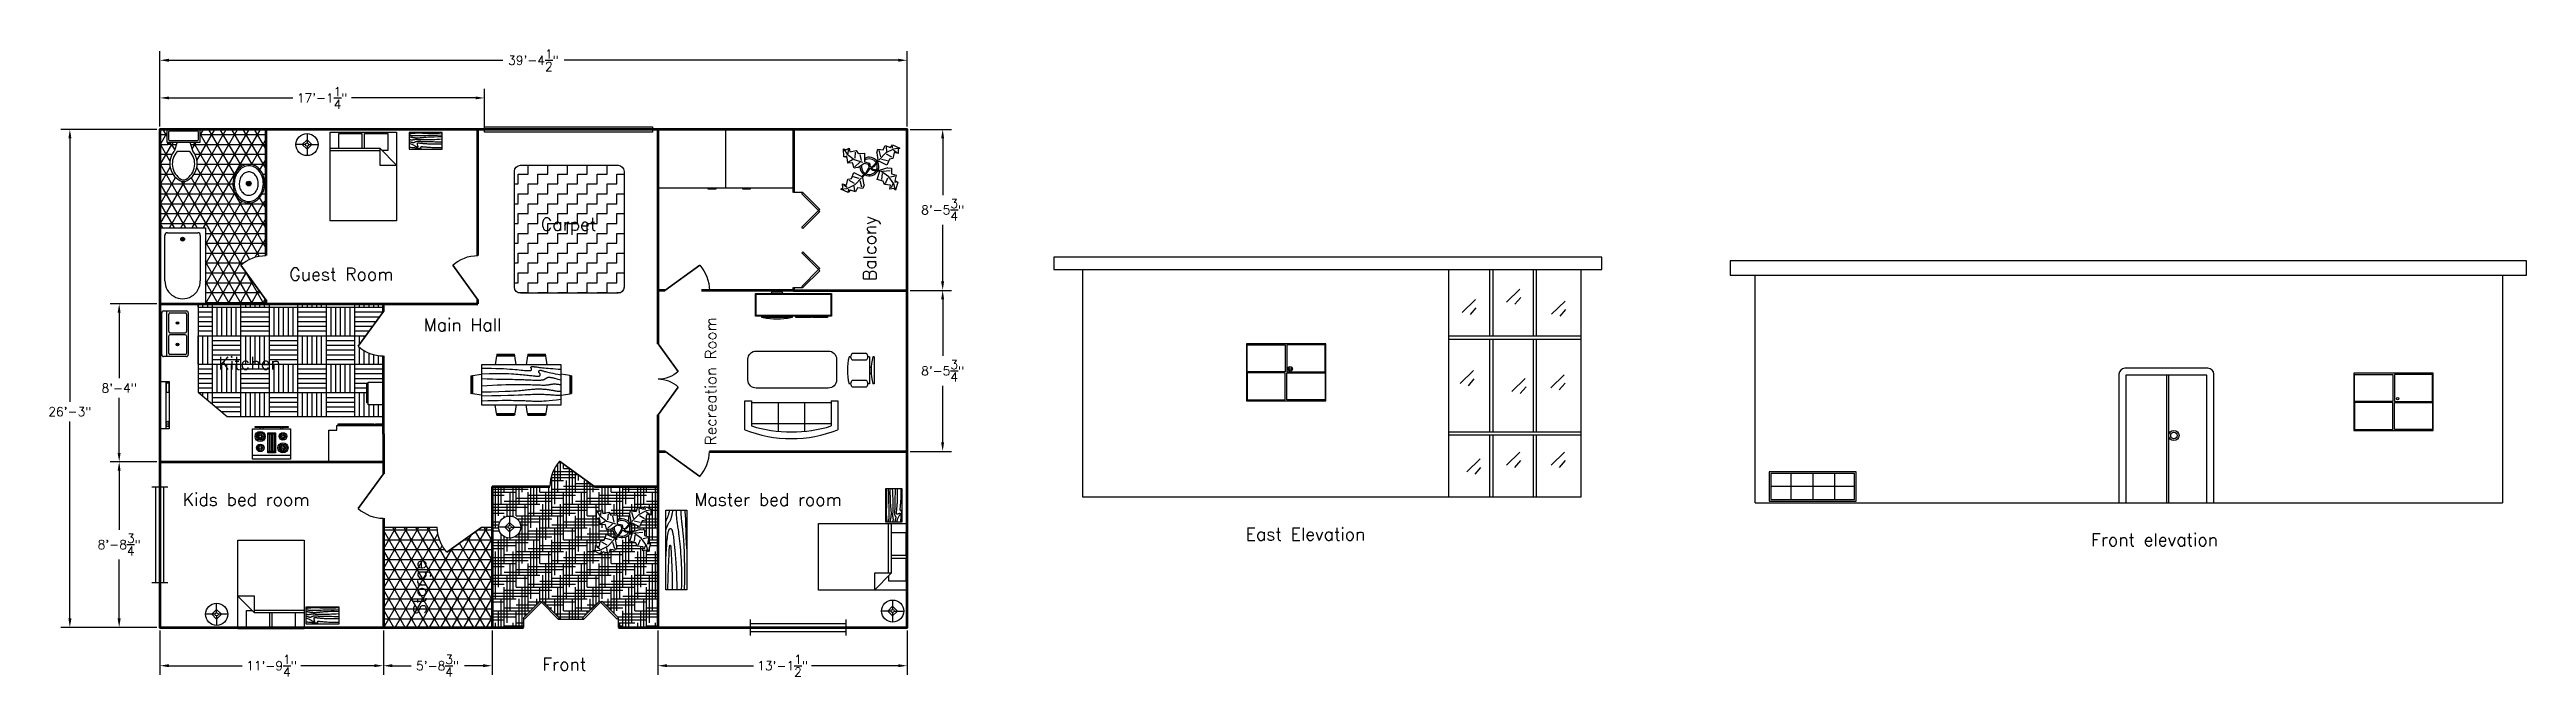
# Model space of a CAD drawing. Header units: inches. Extents: x -297 to 1269, y -188 to 209.
import ezdxf

# ---------------------------------------------------------------- set-up
doc = ezdxf.new("R2010")
doc.units = ezdxf.units.IN
doc.header["$LTSCALE"] = 0.03937
doc.header["$MEASUREMENT"] = 0
for name, color, linetype in [('Blocks', 4, 'Continuous'), ('Dim', 3, 'Continuous'), ('Doors', 6, 'Continuous'), ('Hatches', 2, 'Continuous'), ('Text', 1, 'Continuous')]:
    doc.layers.add(name, color=color, linetype=linetype)
doc.styles.add('East Elevation$0$Standard', font='simplex.shx')
doc.styles.get("Standard").update_dxf_attribs({"font": 'simplex.shx', "height": 0.4})
doc.dimstyles.get("Standard").update_dxf_attribs({"dimscale": 800, "dimtxt": 0.007087, "dimasz": 0.007087, "dimexe": 0.007087, "dimexo": 0.002461, "dimgap": 0.003543, "dimtad": 0, "dimtih": 1, "dimtoh": 1, "dimzin": 0, "dimdsep": 46, "dimlunit": 4, "dimtxsty": 'Standard', "dimcen": 0.003543, "dimadec": 0, "dimazin": 0, "dimtfac": 1, "dimtofl": 0, "dimtmove": 0, "dimatfit": 3, "dimfxl": 0.03937, "dimtolj": 1, "dimtzin": 0, "dimarcsym": 0})

msp = doc.modelspace()

# ---------------------------------------------------------------- texts
at = {"layer": 'Text', "char_height": 8, "attachment_point": 1}
for s, insert in [('Carpet', (13.518, 102.078)), ('Guest Room', (-145.531, 70.505)), ('Main Hall', (-60.579, 38.524)), ('Kitchen', (-190.508, 14.275)), ('Kids bed room', (-212.972, -71.986)), ('Master bed room', (110.476, -71.986)), ('Front elevation', (993.489, -97.377)), ('Front', (14.438, -176.198))]:
    msp.add_mtext_dynamic_manual_height_columns(s, width=112.28997, gutter_width=0.492, heights=[0], dxfattribs=dict(at, insert=insert))
at = {"layer": 'Text', "attachment_point": 1, "rotation": 90}
for s, insert, char_height in [('Balcony', (217.353, 62.256), 8), ('Recreation Room', (117.397, -41.712), 7), ('Storge', (-66.999, -148.745), 8)]:
    msp.add_mtext_dynamic_manual_height_columns(s, width=112.28997, gutter_width=0.492, heights=[0], dxfattribs=dict(at, insert=insert, char_height=char_height))
at = {"layer": 'Text', "insert": (458.969, -93.865), "char_height": 8, "attachment_point": 1, "style": 'East Elevation$0$Standard'}
msp.add_mtext_dynamic_manual_height_columns('East Elevation', width=112.28997, gutter_width=0.492, heights=[0], dxfattribs=at)

# ---------------------------------------------------------------- blocks, each defined once
blk = doc.blocks.new('Bed - Queen')
at = {"linetype": 'Continuous'}
for p, q in [((0, -56.000021), (0, 0)), ((0, 0), (41.999993, 0)), ((41.999993, 0), (41.999993, -56.000021)), ((0, -10.08), (31.36, -10.08)), ((31.36, -11.76), (0, -11.76)), ((5.599993, -0.84), (20.159986, -0.84)), ((5.599993, -10.08), (5.599993, -0.84)), ((20.159986, -0.84), (20.159986, -10.08)), ((21.839993, -0.84), (36.399993, -0.84)), ((21.839993, -10.08), (21.839993, -0.84)), ((41.999993, -20.72), (31.36, -10.08)), ((31.36, -10.08), (31.36, -20.72)), ((36.399993, -11.48), (32.759552, -11.48)), ((36.399993, -0.84), (36.399993, -11.48)), ((31.36, -20.72), (41.999993, -20.72)), ((41.999993, -56.000021), (0, -56.000021))]:
    blk.add_line(p, q, dxfattribs=at)
blk = doc.blocks.new('Bath Tub - 26 x 60 in.')
for p, q in [((8, -18), (10, -18)), ((9, -17), (9, -19))]:
    blk.add_line(p, q)
blk.add_lwpolyline([(0, -36), (0, 0), (60, 0), (60, -36)], close=True)
for points in [[(4, -30), (4, -6)], [(6, -4), (42, -4)], [(42, -32), (6, -32)]]:
    blk.add_lwpolyline(points)
for radius in [1.5, 1]:
    blk.add_circle((9, -18), radius)
for centre, radius, start, end in [((5.75, -5.75), 1.77, 81.8699, 188.1301), ((42, -18), 14, 270, 90), ((5.75, -30.25), 1.77, 171.8699, 278.1301)]:
    blk.add_arc(centre, radius, start, end)
blk = doc.blocks.new('Toilet - top')
for p, q in [((-10, -8.5), (-8, -8.5)), ((-10, -9.5), (-10, -8.5)), ((-7, -9.5), (-10, -9.5)), ((-8, -8.5), (-8, -8)), ((-7, -8), (-7, -9.5)), ((-4, -8), (-6, -14)), ((4, -14), (-4, -14)), ((4, -8), (6, -14)), ((9.5, -6), (9.5, -2))]:
    blk.add_line(p, q)
blk.add_lwpolyline([(10.5, -8), (10.5, 0), (-10.5, 0), (-10.5, -8)], close=True)
for points in [[(-9.5, -2), (-9.5, -6)], [(8.5, -1), (-8.5, -1)], [(-8.5, -7), (8.5, -7)]]:
    blk.add_lwpolyline(points)
for centre, radius, start, end in [((-8.6, -1.9), 0.884, 81.8699, 188.1301), ((-8.6, -6.1), 0.884, 171.8699, 278.1301), ((3.5, -21.6), 12.2, 141.4691, 247.9714), ((4.2, -21.8), 11.3, 136.3677, 238.9468), ((-3.5, -21.6), 12.2, 292.0284, 38.5307), ((-4.2, -21.8), 11.3, 301.053, 43.6321), ((8.6, -1.9), 0.884, 351.8699, 98.1301), ((8.6, -6.1), 0.884, 261.8699, 8.1301), ((0, -27.9), 4, 245.7318, 294.2682), ((0, -29), 4, 254.8605, 285.1395)]:
    blk.add_arc(centre, radius, start, end)
blk = doc.blocks.new('Sink - Oval top')
for p, q in [((-1, 0), (1, 0)), ((0, 1), (0, -1))]:
    blk.add_line(p, q)
at = {"linetype": 'Continuous'}
for points in [[(-12.2, 0.4, 0.117634), (-11.5, -3.4, 0.104469), (-8.9, -6.8, 0.090016), (-5.1, -9.1, 0.08192), (-0.3, -10, 0.08192), (4.5, -9.4, 0.090016), (8.4, -7.4, 0.104469), (11.2, -4.1, 0.117634), (12.2, -0.4, 0.117634), (11.5, 3.4, 0.104469), (8.9, 6.8, 0.090016), (5.1, 9.1, 0.08192), (0.3, 10, 0.08192), (-4.5, 9.4, 0.090016), (-8.4, 7.4, 0.104469), (-11.2, 4.1, 0.117634)], [(-11.3, 0.2, 0.118622), (-10.5, -3.3, 0.104678), (-8.1, -6.4, 0.089562), (-4.5, -8.4, 0.081185), (-0.1, -9.2, 0.081185), (4.3, -8.5, 0.089562), (7.9, -6.6, 0.104678), (10.4, -3.5, 0.118622), (11.3, -0.2, 0.118622), (10.5, 3.3, 0.104678), (8.1, 6.4, 0.089562), (4.5, 8.4, 0.081185), (0.1, 9.2, 0.081185), (-4.3, 8.5, 0.089562), (-7.9, 6.6, 0.104678), (-10.4, 3.5, 0.118622)], [(-7.4, 0.1, 0.118283), (-6.9, -2.2, 0.104607), (-5.3, -4.2, 0.089718), (-3, -5.5, 0.081436), (-0.1, -6, 0.081436), (2.8, -5.6, 0.089718), (5.2, -4.3, 0.104607), (6.9, -2.3, 0.118283), (7.4, -0.1, 0.118283), (6.9, 2.2, 0.104607), (5.3, 4.2, 0.089718), (3, 5.5, 0.081436), (0.1, 6, 0.081436), (-2.8, 5.6, 0.089718), (-5.2, 4.3, 0.104607), (-6.9, 2.3, 0.118283)]]:
    blk.add_lwpolyline(points, format="xyb", close=True, dxfattribs=at)
for radius in [1.5, 1]:
    blk.add_circle((0, 0), radius)
blk = doc.blocks.new('Door - Bifold 60 in. Opening')
for p, q in [((0, 6), (0, 0)), ((60, 0), (60, 6))]:
    blk.add_line(p, q)
for points in [[(0.7071, 5.2929), (0, 6), (10.6066, 16.6066), (11.3137, 15.8995)], [(21.9203, 5.2929), (11.3137, 15.8995), (12.0208, 16.6066), (22.6274, 6)], [(38.0797, 5.2929), (37.3725, 6), (47.9792, 16.6066), (48.6863, 15.8995)], [(59.2929, 5.2929), (48.6863, 15.8995), (49.3933, 16.6066), (60, 6)]]:
    blk.add_lwpolyline(points, close=True)
blk = doc.blocks.new('Window - Wood Frame 36 in. Wide plan')
for p, q in [((0, 6), (0, 0)), ((0, 4.5), (36, 4.5)), ((0, 3), (36, 3)), ((0, 1.5), (36, 1.5)), ((36, 6), (36, 0))]:
    blk.add_line(p, q)
blk = doc.blocks.new('Plant - Rubber or Philodendron')
at = {"linetype": 'Continuous'}
for p, q in [((-16.2005, 11.4774), (-13.9899, 8.1064)), ((-16.2005, 11.4774), (-14.8639, 10.7964)), ((-16.0159, 6.3329), (-16.2005, 11.4774)), ((-14.0069, 5.8704), (-16.0159, 6.3329)), ((-15.3434, 6.5514), (-13.9984, 6.9884)), ((-14.8639, 10.7964), (-12.6195, 11.8975)), ((-13.5868, 2.2894), (-14.0069, 5.8704)), ((-13.9899, 8.1064), (-9.5434, 4.7185)), ((-10.6784, 2.491), (-13.5868, 2.2894)), ((-13.3174, 8.325), (-13.0735, 11.0065)), ((-13.1329, 3.1804), (-10.6614, 4.727)), ((-12.6195, 11.8975), (-12.1909, 9.4345)), ((-12.1909, 9.4345), (-8.3829, 10.3)), ((-9.5858, -0.8715), (-10.6784, 2.491)), ((-9.5434, 4.7185), (-4.1917, 2.9888)), ((-9.1318, 0.0195), (-5.9793, 2.9025)), ((-8.8369, 9.409), (-9.0894, 5.6095)), ((-8.3829, 10.3), (-7.0549, 8.501)), ((-7.1228, -0.443), (-3.5248, 2.2131)), ((-7.0549, 8.501), (-3.0284, 8.6941)), ((-4.8529, 4.012), (-5.7184, 7.82)), ((-3.5248, 2.2131), (-3.3011, 2.4355)), ((-3.3011, 2.4355), (-0.5306, 1.7947)), ((-3.0284, 8.6941), (-3.0709, 3.1041)), ((-3.0709, 3.1041), (0.0797, 2.3163)), ((-0.5306, 1.7947), (-0.2255, -0.5527)), ((-0.5306, 1.7947), (-0.5306, 1.7947)), ((0.0797, 2.3163), (0.4866, -0.031)), ((0.4866, -0.031), (2.1141, 0.2298)), ((2.1141, 0.2298), (5.4346, 3.9146)), ((6.1032, 3.6844), (2.8262, -0.031)), ((4.6914, 8.8812), (5.3859, 11.2828)), ((4.6914, 8.8812), (5.5014, 4.4831)), ((5.3859, 11.2828), (8.8871, 10.7908)), ((5.4346, 3.9146), (5.5014, 4.4831)), ((5.9878, 10.4842), (7.1971, 6.3869)), ((11.1089, 1.1958), (6.1032, 3.6844)), ((10.3916, 8.7942), (6.2847, 4.4028)), ((7.7005, 4.8881), (11.5025, 3.9967)), ((8.8871, 10.7908), (9.9809, 13.4933)), ((9.9809, 13.4933), (13.3837, 12.301)), ((15.3859, 11.3055), (10.3916, 8.7942)), ((10.5828, 12.6946), (10.8893, 9.7953)), ((14.2977, 6.1031), (10.9934, 7.9956)), ((12.7005, 4.8994), (11.1089, 1.1958)), ((14.8995, 5.3044), (12.7005, 4.8994)), ((13.3837, 12.301), (14.68, 13.9039)), ((14.5816, 13.2037), (14.3848, 11.8033)), ((14.68, 13.9039), (19.3848, 11.8146)), ((15.7909, 9.1065), (14.8995, 5.3044)), ((15.2875, 10.6053), (17.5907, 9.2105)), ((19.3848, 11.8146), (15.3859, 11.3055)), ((18.1925, 8.4119), (15.7909, 9.1065)), ((19.3848, 11.8146), (18.1868, 10.9119)), ((18.1868, 10.9119), (18.1925, 8.4119)), ((-18.008, -14.1781), (-16.8101, -13.2754)), ((-18.008, -14.1781), (-14.0091, -13.669)), ((-13.3032, -16.2674), (-18.008, -14.1781)), ((-16.8157, -10.7754), (-14.4141, -11.4699)), ((-16.8101, -13.2754), (-16.8157, -10.7754)), ((-13.9107, -12.9688), (-16.2139, -11.574)), ((-14.4141, -11.4699), (-13.5228, -7.6679)), ((-14.0091, -13.669), (-9.0148, -11.1577)), ((-13.5228, -7.6679), (-11.3237, -7.2629)), ((-12.0069, -14.6645), (-13.3032, -16.2674)), ((-13.2048, -15.5672), (-13.008, -14.1668)), ((-12.921, -8.4665), (-9.6166, -10.359)), ((-8.6042, -15.8568), (-12.0069, -14.6645)), ((-11.3237, -7.2629), (-9.7321, -3.5593)), ((-6.3237, -7.2516), (-10.1257, -6.3602)), ((-9.7321, -3.5593), (-4.7264, -6.0479)), ((-7.1228, -0.443), (-9.5858, -0.8715)), ((-9.206, -15.0581), (-9.5126, -12.1588)), ((-9.0148, -11.1577), (-4.9047, -6.8122)), ((-7.5103, -13.1543), (-8.6042, -15.8568)), ((-4.0092, -13.6463), (-7.5103, -13.1543)), ((-4.611, -12.8477), (-5.8203, -8.7504)), ((-2.019, -3.6148), (-4.7264, -6.0479)), ((-4.1246, -6.8466), (-4.0579, -6.2781)), ((-3.3146, -11.2447), (-4.1246, -6.8466)), ((-4.0579, -6.2781), (-0.9375, -3.1608)), ((-3.3146, -11.2447), (-4.0092, -13.6463)), ((-2.019, -3.6148), (-0.2255, -0.5527)), ((-0.9375, -3.1608), (0.5883, -0.8135)), ((0.5883, -0.8135), (2.2447, -2.0916)), ((2.8262, -0.031), (1.3003, -0.5527)), ((1.3003, -0.5527), (2.4193, -1.4655)), ((2.2447, -2.0916), (6.7108, -2.6626)), ((2.4193, -1.4655), (6.895, -2.1175)), ((4.943, -7.9659), (6.7108, -2.6626)), ((8.8321, -9.0266), (4.943, -7.9659)), ((11.6605, -0.5413), (6.895, -2.1175)), ((12.3677, -6.1981), (7.219, -2.6772)), ((8.125, -4.0768), (7.7715, -7.9659)), ((8.3544, -2.7453), (13.1973, -2.1704)), ((9.5392, -11.1479), (8.8321, -9.0266)), ((13.4283, -11.5015), (9.5392, -11.1479)), ((10.2463, -10.4408), (11.6605, -6.9053)), ((11.6605, -0.5413), (14.1354, -0.8948)), ((15.5496, -10.7943), (12.3677, -6.1981)), ((13.0748, -13.9763), (13.4283, -11.5015)), ((15.5496, -13.6228), (13.0748, -13.9763)), ((16.2567, -5.8446), (13.4283, -6.5517)), ((14.8425, -10.7943), (13.7819, -13.2692)), ((14.1354, -0.8948), (14.1354, -4.4304)), ((14.1354, -4.4304), (16.9638, -5.1375)), ((16.6103, -14.6834), (15.5496, -10.7943)), ((16.6103, -14.6834), (15.5496, -13.6228)), ((17.3174, -9.7337), (15.9032, -9.7337)), ((16.9638, -5.1375), (16.2567, -8.673)), ((16.2567, -8.673), (18.0245, -9.7337)), ((18.0245, -9.7337), (16.6103, -14.6834))]:
    blk.add_line(p, q, dxfattribs=at)
for centre, radius, start, end in [((0.0308, 0.1664), 6, 178.6147, 235.1169), ((0.0308, 0.1664), 5, 168.1647, 238.6725), ((0, 0), 6.1275, 34.37569, 120.1028), ((-0.0601, -0.2075), 5.2461, 33.82192, 124.9414), ((-0.2664, 0.1682), 5.2775, 338.4094, 20.03007), ((-0.098, 0.1364), 6.1288, 341.2017, 26.09184), ((-0.0234, 0.3825), 6.1492, 242.5812, 331.2714), ((-0.1102, 0.4886), 5.2883, 247.3711, 327.472)]:
    blk.add_arc(centre, radius, start, end, dxfattribs=at)
blk = doc.blocks.new('Lamp - Table')
at = {"linetype": 'Continuous'}
for p, q in [((-1, 0), (-7, 0)), ((0, 3), (-3, 0)), ((-3, 0), (0, -3)), ((0, 7), (0, 1)), ((3, 0), (0, 3)), ((0, -3), (3, 0)), ((1, 0), (7, 0)), ((0, -1), (0, -7))]:
    blk.add_line(p, q, dxfattribs=at)
for radius in [7, 1]:
    blk.add_circle((0, 0), radius, dxfattribs=at)
blk = doc.blocks.new('Dining Set - 36 x 72 in.')
at = {"linetype": 'Continuous'}
for p, q in [((-22.2343, 26.00059), (-23.4847, 17.99762)), ((-22.2304, 26), (-5.7608, 26)), ((-22, 27.5), (-22.1562, 26.50042)), ((-5.8416, 26.5), (-22.1534, 26.5)), ((-22, 27.5), (-6, 27.5)), ((-5.8437, 26.49966), (-6, 27.5)), ((-4.5152, 17.99762), (-5.7655, 25.99926)), ((5.7657, 26.00059), (4.5153, 17.99762)), ((5.7696, 26), (22.2392, 26)), ((6, 27.5), (5.8438, 26.50042)), ((22.1584, 26.5), (5.8466, 26.5)), ((6, 27.5), (22, 27.5)), ((22.1563, 26.49966), (22, 27.5)), ((23.4848, 17.99762), (22.2345, 25.99926)), ((-45.5, 8), (-44.5004, 8.15617)), ((-45.5, 8), (-45.5, -8)), ((-44.5, -8.15843), (-44.5, 8.15338)), ((-44.0006, 8.23428), (-35.9976, 9.48474)), ((-44, 8.23041), (-44, -8.23915)), ((36, 18), (-36, 18)), ((-36, 18), (-36, -18)), ((44.0006, 8.23428), (35.9976, 9.48474)), ((36, -18), (36, 18)), ((44, 8.23041), (44, -8.23915)), ((44.5, -8.15843), (44.5, 8.15338)), ((45.5, 8), (44.5005, 8.15617)), ((45.5, 8), (45.5, -8)), ((-44.4997, -8.15631), (-45.5, -8)), ((-35.9976, -9.48476), (-43.9993, -8.2345)), ((-36, -18), (36, -18)), ((-22.2343, -26.0006), (-23.4847, -17.99762)), ((-4.5152, -17.99762), (-5.7655, -25.99928)), ((5.7657, -26.0006), (4.5153, -17.99762)), ((23.4848, -17.99762), (22.2345, -25.99928)), ((35.9976, -9.48476), (43.9993, -8.2345)), ((44.4997, -8.15631), (45.5, -8)), ((-22.2304, -26), (-5.7608, -26)), ((-22, -27.5), (-22.1562, -26.50044)), ((-5.8416, -26.5), (-22.1534, -26.5)), ((-22, -27.5), (-6, -27.5)), ((-5.8437, -26.49967), (-6, -27.5)), ((5.7696, -26), (22.2392, -26)), ((6, -27.5), (5.8438, -26.50044)), ((22.1584, -26.5), (5.8466, -26.5)), ((6, -27.5), (22, -27.5)), ((22.1563, -26.49967), (22, -27.5))]:
    blk.add_line(p, q, dxfattribs=at)
for points in [[(-36, 15), (-31.1772, 14.97754), (-26.8079, 14.91406), (-22.8538, 14.81543), (-19.276, 14.6875), (-16.0362, 14.53613), (-13.0957, 14.36718), (-10.4159, 14.18652), (-7.9583, 14), (-5.6904, 13.81315), (-3.6035, 13.63021), (-1.6954, 13.45508), (0.0365, 13.29166), (1.5945, 13.14388), (2.9811, 13.01562), (4.1988, 12.9108), (5.25, 12.83333), (6.1393, 12.78613), (6.8802, 12.76823), (7.4883, 12.77767), (7.9792, 12.8125), (8.3685, 12.87077), (8.6719, 12.95052), (8.9049, 13.0498), (9.0833, 13.16666), (9.2205, 13.29899), (9.3216, 13.44401), (9.3895, 13.59879), (9.4271, 13.76041), (9.4373, 13.92594), (9.4232, 14.09245), (9.3875, 14.257), (9.3333, 14.41666), (9.2638, 14.56917), (9.1836, 14.71484), (9.0975, 14.85465), (9.0104, 14.98958), (8.9272, 15.1206), (8.8529, 15.2487), (8.7922, 15.37483), (8.75, 15.5), (8.7305, 15.62467), (8.7344, 15.74739), (8.7617, 15.86621), (8.8125, 15.97916), (8.8867, 16.08431), (8.9844, 16.17968), (9.1055, 16.26334), (9.25, 16.33333), (9.4189, 16.38802), (9.6172, 16.42708), (9.8506, 16.45052), (10.125, 16.45833), (10.4463, 16.45052), (10.8203, 16.42708), (11.2529, 16.38802), (11.75, 16.33333), (12.3184, 16.26318), (12.9694, 16.17838), (13.7151, 16.07991), (14.5677, 15.96875), (15.5395, 15.84586), (16.6426, 15.71224), (17.8893, 15.56884), (19.2917, 15.41666), (20.859, 15.25667), (22.5879, 15.08984), (24.4721, 14.91715), (26.5052, 14.73958), (28.6809, 14.5581), (30.9929, 14.3737), (33.4347, 14.18733), (36, 14)], [(-36, 10), (-28.9766, 10.14274), (-23.1725, 10.20442), (-18.4241, 10.19775), (-14.5677, 10.13541), (-11.4399, 10.03011), (-8.877, 9.89453), (-6.7154, 9.74137), (-4.7917, 9.58333), (-2.9698, 9.43082), (-1.2246, 9.28515), (0.4415, 9.14534), (2.026, 9.01041), (3.5266, 8.87939), (4.9408, 8.7513), (6.266, 8.62516), (7.5, 8.5), (8.6411, 8.37549), (9.6914, 8.2539), (10.6538, 8.13818), (11.5312, 8.03125), (12.3267, 7.93603), (13.043, 7.85547), (13.6831, 7.79248), (14.25, 7.75), (14.7471, 7.7303), (15.1797, 7.73307), (15.5537, 7.75732), (15.875, 7.80208), (16.1494, 7.86637), (16.3828, 7.94922), (16.5811, 8.04964), (16.75, 8.16666), (16.8944, 8.29915), (17.0143, 8.44531), (17.1089, 8.60319), (17.1771, 8.77083), (17.218, 8.94629), (17.2305, 9.1276), (17.2137, 9.31282), (17.1667, 9.5), (17.0895, 9.6875), (16.987, 9.875), (16.8649, 10.0625), (16.7292, 10.25), (16.5856, 10.4375), (16.4401, 10.625), (16.2985, 10.8125), (16.1667, 11), (16.05, 11.18733), (15.9518, 11.3737), (15.8752, 11.5581), (15.8229, 11.73958), (15.798, 11.91715), (15.8034, 12.08984), (15.842, 12.25667), (15.9167, 12.41666), (16.0295, 12.56836), (16.1784, 12.70833), (16.3605, 12.83268), (16.5729, 12.9375), (16.8127, 13.01888), (17.0768, 13.07291), (17.3625, 13.0957), (17.6667, 13.08333), (17.9894, 13.03312), (18.3418, 12.94726), (18.7382, 12.82918), (19.1927, 12.68229), (19.7195, 12.51001), (20.3327, 12.31575), (21.0465, 12.10294), (21.875, 11.875), (22.8357, 11.63354), (23.959, 11.37304), (25.2786, 11.08618), (26.8282, 10.76562), (28.6414, 10.40405), (30.752, 9.99414), (33.1936, 9.52856), (36, 9)], [(-36, 5.5), (-30.7157, 5.3348), (-26.069, 5.20963), (-21.9946, 5.11767), (-18.4271, 5.05208), (-15.3009, 5.00602), (-12.5508, 4.97265), (-10.1112, 4.94515), (-7.9167, 4.91666), (-5.909, 4.88167), (-4.0586, 4.83984), (-2.3429, 4.79215), (-0.7396, 4.73958), (0.7739, 4.6831), (2.22, 4.6237), (3.6213, 4.56233), (5, 4.5), (6.373, 4.43782), (7.7344, 4.3776), (9.0723, 4.32129), (10.375, 4.27083), (11.6309, 4.22819), (12.8281, 4.19531), (13.9551, 4.17415), (15, 4.16666), (15.954, 4.17448), (16.819, 4.19791), (17.6001, 4.23698), (18.3021, 4.29166), (18.9299, 4.36198), (19.4883, 4.44791), (19.9823, 4.54948), (20.4167, 4.66666), (20.7969, 4.79899), (21.1302, 4.94401), (21.4245, 5.09879), (21.6875, 5.26041), (21.9271, 5.42594), (22.1511, 5.59245), (22.3672, 5.757), (22.5834, 5.91666), (22.8065, 6.06868), (23.0404, 6.21093), (23.2879, 6.34147), (23.5521, 6.45833), (23.8358, 6.55957), (24.142, 6.64323), (24.4735, 6.70735), (24.8334, 6.75), (25.2235, 6.76969), (25.642, 6.76692), (26.0858, 6.74267), (26.5521, 6.69791), (27.0379, 6.63362), (27.5404, 6.55078), (28.0565, 6.45036), (28.5834, 6.33333), (29.1242, 6.19987), (29.7071, 6.04687), (30.3661, 5.87044), (31.1354, 5.66666), (32.0493, 5.43164), (33.142, 5.16146), (34.4475, 4.85221), (36, 4.5)], [(-36, -1), (-30.7915, -0.6591), (-26.0195, -0.38216), (-21.6519, -0.16284), (-17.6563, 0.00521), (-14.0005, 0.12833), (-10.6523, 0.21289), (-7.5796, 0.26522), (-4.75, 0.29166), (-2.134, 0.29793), (0.2878, 0.28711), (2.5317, 0.26163), (4.6146, 0.22396), (6.5529, 0.17651), (8.3633, 0.12174), (10.0623, 0.06209), (11.6667, 0), (13.1899, -0.06201), (14.6341, -0.1211), (15.9982, -0.17432), (17.2813, -0.21875), (18.4823, -0.25147), (19.6003, -0.26953), (20.6343, -0.27002), (21.5834, -0.25), (22.4481, -0.20768), (23.2357, -0.14584), (23.9549, -0.06836), (24.6146, 0.02083), (25.2235, 0.11784), (25.7904, 0.21875), (26.3241, 0.31966), (26.8334, 0.41666), (27.3265, 0.50618), (27.8099, 0.58593), (28.2894, 0.65397), (28.7709, 0.70833), (29.2601, 0.74707), (29.763, 0.76823), (30.2855, 0.76985), (30.8334, 0.75), (31.4088, 0.70784), (31.9994, 0.64713), (32.589, 0.57275), (33.1615, 0.48958), (33.7008, 0.4025), (34.1908, 0.3164), (34.6153, 0.23616), (34.9584, 0.16666), (35.2099, 0.11165), (35.3848, 0.07031), (35.504, 0.04069), (35.5886, 0.02083), (35.6594, 0.00879), (35.7377, 0.0026), (35.8442, 0.00032), (36, 0)], [(-36, -6.5), (-27.1843, -6.31267), (-20.084, -6.1263), (-14.469, -5.9419), (-10.1094, -5.76042), (-6.7752, -5.58285), (-4.2363, -5.41016), (-2.2629, -5.24333), (-0.625, -5.08334), (0.8708, -4.93099), (2.2715, -4.78646), (3.5872, -4.64974), (4.8281, -4.52084), (6.0046, -4.39974), (7.127, -4.28646), (8.2053, -4.18099), (9.25, -4.08334), (10.2705, -3.99382), (11.2734, -3.91407), (12.2647, -3.84603), (13.25, -3.79167), (14.2354, -3.75293), (15.2266, -3.73177), (16.2295, -3.73015), (17.25, -3.75), (18.2912, -3.79248), (19.3451, -3.85547), (20.4009, -3.93604), (21.4479, -4.03125), (22.4754, -4.13819), (23.4727, -4.25391), (24.4289, -4.37549), (25.3334, -4.5), (26.1785, -4.62492), (26.9694, -4.74935), (27.7145, -4.87281), (28.4219, -4.99479), (29.1, -5.11483), (29.7572, -5.23242), (30.4016, -5.34709), (31.0417, -5.45834), (31.6837, -5.56437), (32.3262, -5.65821), (32.9658, -5.73153), (33.599, -5.77604), (34.2224, -5.78345), (34.8327, -5.74545), (35.4264, -5.65373), (36, -5.5)], [(-36, -10), (-26.4022, -9.81299), (-18.4675, -9.62891), (-11.9839, -9.45069), (-6.7396, -9.28125), (-2.5226, -9.12354), (0.8789, -8.98047), (3.6769, -8.85498), (6.0833, -8.75), (8.2767, -8.66765), (10.3021, -8.60677), (12.1712, -8.56543), (13.8958, -8.54167), (15.4876, -8.53353), (16.9583, -8.53907), (18.3197, -8.55632), (19.5834, -8.58334), (20.7616, -8.61841), (21.8685, -8.66081), (22.9188, -8.71004), (23.9271, -8.76563), (24.9081, -8.82707), (25.8763, -8.89388), (26.8465, -8.96558), (27.8334, -9.04167), (28.8474, -9.12118), (29.8828, -9.20117), (30.93, -9.27824), (31.9792, -9.34896), (33.0205, -9.40991), (34.0443, -9.45768), (35.0407, -9.48885), (36, -9.5)], [(-36, -14.5), (-30.0881, -14.33513), (-25.0332, -14.21224), (-20.7312, -14.12647), (-17.0781, -14.07292), (-13.97, -14.04671), (-11.3027, -14.04297), (-8.9724, -14.05681), (-6.875, -14.08334), (-4.9224, -14.11833), (-3.0905, -14.16016), (-1.3709, -14.20785), (0.2448, -14.26042), (1.7647, -14.3169), (3.1973, -14.3763), (4.5507, -14.43767), (5.8333, -14.5), (7.0554, -14.5621), (8.235, -14.62175), (9.3922, -14.67652), (10.5469, -14.72396), (11.7192, -14.76164), (12.929, -14.78711), (14.1965, -14.79794), (15.5417, -14.79167), (16.9933, -14.76424), (18.6152, -14.70508), (20.4804, -14.60197), (22.6615, -14.44271), (25.2312, -14.21509), (28.2624, -13.9069), (31.8277, -13.50594), (36, -13)]]:
    blk.add_lwpolyline(points, dxfattribs=at)
blk = doc.blocks.new('Sofa - Roundback 7 ft.')
at = {"linetype": 'Continuous'}
for p, q in [((-36.000027, -34), (-36.000027, -11.4696)), ((-35.999844, -13.3819), (35.9998, -13.3819)), ((-12.00002, -32.4421), (-12.00003, -6.5971)), ((11.99997, -32.4421), (11.99998, -6.5971)), ((35.99998, -34), (35.99998, -11.4696)), ((-36.000027, -32.4421), (35.99998, -32.4421))]:
    blk.add_line(p, q, dxfattribs=at)
for points in [[(-36.000027, -34), (-42.000027, -34), (-42.000027, -8)], [(41.99998, -8), (41.99998, -34), (35.99998, -34)]]:
    blk.add_lwpolyline(points, dxfattribs=at)
for centre, radius, start, end in [((0, -114.25), 114.25, 68.43141, 111.5686), ((-0.00001, -127.1968), 121.1968, 72.72033, 107.2797)]:
    blk.add_arc(centre, radius, start, end, dxfattribs=at)
blk = doc.blocks.new('Door')
at = {"lineweight": 30}
blk.add_line((0, 0), (15.9, 22), dxfattribs=at)
blk.add_arc((0, 4.2), 23.9, 48.1739, 89.9397)
blk = doc.blocks.new('Entertainment Center')
at = {"linetype": 'Continuous'}
for p, q in [((-4, 0), (-5, -1)), ((4, 0), (-4, 0)), ((5, -1), (4, 0)), ((-17, -19), (-17, -1)), ((-17, -1), (43, -1)), ((43, -19), (-17, -19)), ((-16.5, -18.5), (-16.5, -1.5)), ((-16.5, -1.5), (42.5, -1.5)), ((42.5, -18.5), (-16.5, -18.5)), ((-12, -20), (-12, -19)), ((12, -19), (12, -20)), ((15, -20), (15, -19)), ((27, -19), (27, -20)), ((28, -20), (28, -19)), ((40, -19), (40, -20)), ((42.5, -1.5), (42.5, -18.5)), ((43, -1), (43, -19)), ((12, -20), (-12, -20)), ((27, -20), (15, -20)), ((40, -20), (28, -20))]:
    blk.add_line(p, q, dxfattribs=at)
blk.add_arc((0, 40), 61, 259.6111, 280.3889, dxfattribs=at)
blk = doc.blocks.new('Chair - Desk')
at = {"linetype": 'Continuous'}
for p, q in [((-8.5, 0), (-8.5, -1)), ((-8.5, 0), (8.5, 0)), ((8.5, 0), (8.5, -1)), ((-10.5, -5), (-10.5, -14)), ((-8.5, -3), (-8.5, -4)), ((-8.5, -3), (8.5, -3)), ((-8.5, -15), (-8.5, -16)), ((-6.5, -14), (-6.5, -5)), ((-2, -3), (-2, -1.9355)), ((2, -1.9576), (2, -3)), ((6.5, -5), (6.5, -14)), ((8.5, -3), (8.5, -4)), ((8.5, -15), (8.5, -16)), ((10.5, -14), (10.5, -5))]:
    blk.add_line(p, q, dxfattribs=at)
for centre, radius, start, end in [((-8.5, -6.5), 2.5, 36.8699, 143.1301), ((-8.5, -12.5), 2.5, 216.8699, 323.1301), ((0, 34.625), 36.625, 256.5803, 283.4197), ((8.5, -6.5), 2.5, 36.8699, 143.1301), ((8.5, -12.5), 2.5, 216.8699, 323.1301), ((0, 19.625), 36.625, 256.5803, 283.4197)]:
    blk.add_arc(centre, radius, start, end, dxfattribs=at)
blk = doc.blocks.new('Table - Rectangular Woodgrain 60 x 30 in.')
at = {"linetype": 'Continuous'}
for p, q in [((0, 0), (0, -30)), ((60, 0), (0, 0)), ((60, -30), (60, 0)), ((0, -30), (60, -30))]:
    blk.add_line(p, q, dxfattribs=at)
for points in [[(0, -2.4), (4.8155, -2.418), (9.0302, -2.4688), (12.709, -2.5477), (15.9167, -2.65), (18.7181, -2.7711), (21.1781, -2.9063), (23.3616, -3.0508), (25.3333, -3.2), (27.1477, -3.3495), (28.8172, -3.4958), (30.3437, -3.636), (31.7291, -3.7667), (32.9756, -3.8849), (34.0849, -3.9875), (35.059, -4.0714), (35.9, -4.1334), (36.6114, -4.1711), (37.2041, -4.1854), (37.6906, -4.1779), (38.0833, -4.15), (38.3948, -4.1034), (38.6375, -4.0396), (38.8239, -3.9602), (38.9666, -3.8667), (39.0764, -3.7608), (39.1573, -3.6448), (39.2116, -3.521), (39.2416, -3.3917), (39.2498, -3.2593), (39.2385, -3.1261), (39.21, -2.9944), (39.1666, -2.8667), (39.111, -2.7447), (39.0468, -2.6281), (38.978, -2.5163), (38.9083, -2.4083), (38.8418, -2.3035), (38.7823, -2.201), (38.7337, -2.1001), (38.7, -2), (38.6844, -1.9003), (38.6875, -1.8021), (38.7094, -1.707), (38.75, -1.6167), (38.8094, -1.5326), (38.8875, -1.4563), (38.9844, -1.3893), (39.1, -1.3333), (39.2351, -1.2896), (39.3937, -1.2583), (39.5804, -1.2396), (39.8, -1.2333), (40.057, -1.2396), (40.3562, -1.2583), (40.7023, -1.2896), (41.1, -1.3333), (41.5547, -1.3895), (42.0755, -1.4573), (42.6721, -1.5361), (43.3542, -1.625), (44.1316, -1.7233), (45.014, -1.8302), (46.0114, -1.9449), (47.1333, -2.0667), (48.3862, -2.1947), (49.7625, -2.3281), (51.2513, -2.4663), (52.8416, -2.6083), (54.5226, -2.7535), (56.2833, -2.9011), (58.1127, -3.0501), (60, -3.2)], [(0, -9.2), (6.5759, -9.0858), (11.9385, -9.0365), (16.2527, -9.0418), (19.6833, -9.0917), (22.3952, -9.1759), (24.5531, -9.2844), (26.322, -9.4069), (27.8666, -9.5333), (29.3241, -9.6553), (30.7203, -9.7719), (32.0532, -9.8837), (33.3208, -9.9917), (34.5213, -10.0965), (35.6526, -10.199), (36.7128, -10.2999), (37.7, -10.4), (38.6129, -10.4996), (39.4531, -10.5969), (40.223, -10.6895), (40.925, -10.775), (41.5613, -10.8512), (42.1344, -10.9156), (42.6465, -10.966), (43.1, -11), (43.4976, -11.0158), (43.8437, -11.0136), (44.143, -10.9942), (44.4, -10.9583), (44.6195, -10.9069), (44.8062, -10.8406), (44.9648, -10.7603), (45.1, -10.6667), (45.2155, -10.5598), (45.3114, -10.4365), (45.3871, -10.2929), (45.4416, -10.125), (45.4743, -9.929), (45.4844, -9.7011), (45.4709, -9.4371), (45.4333, -9.1333), (45.3716, -8.7883), (45.2896, -8.4104), (45.1919, -8.0107), (45.0833, -7.6), (44.9685, -7.1893), (44.8521, -6.7896), (44.7388, -6.4117), (44.6333, -6.0667), (44.54, -5.7628), (44.4614, -5.4979), (44.4001, -5.2675), (44.3583, -5.0667), (44.3384, -4.8909), (44.3427, -4.7354), (44.3736, -4.5956), (44.4333, -4.4667), (44.5236, -4.3453), (44.6427, -4.2333), (44.7884, -4.1339), (44.9583, -4.05), (45.1501, -3.9849), (45.3614, -3.9417), (45.59, -3.9234), (45.8333, -3.9333), (46.0915, -3.9749), (46.3734, -4.0531), (46.6906, -4.1736), (47.0542, -4.3417), (47.4756, -4.5629), (47.9661, -4.8427), (48.5372, -5.1866), (49.2, -5.6), (49.9676, -6.0844), (50.8594, -6.625), (51.8965, -7.2031), (53.1, -7.8), (54.491, -8.3969), (56.0906, -8.975), (57.9199, -9.5156), (60, -10)], [(0, -12.8), (5.1847, -12.9322), (9.6213, -13.0323), (13.3963, -13.1059), (16.5958, -13.1583), (19.3063, -13.1952), (21.614, -13.2219), (23.6054, -13.2439), (25.3666, -13.2667), (26.9728, -13.2947), (28.4531, -13.3281), (29.8256, -13.3663), (31.1083, -13.4083), (32.3191, -13.4535), (33.476, -13.501), (34.597, -13.5501), (35.7, -13.6), (36.7984, -13.6497), (37.8875, -13.6979), (38.9578, -13.743), (40, -13.7833), (41.0047, -13.8174), (41.9625, -13.8438), (42.864, -13.8607), (43.7, -13.8667), (44.4631, -13.8604), (45.1552, -13.8417), (45.7801, -13.8104), (46.3416, -13.7667), (46.8439, -13.7104), (47.2906, -13.6417), (47.6858, -13.5604), (48.0333, -13.4667), (48.3375, -13.3608), (48.6042, -13.2448), (48.8396, -13.121), (49.05, -12.9917), (49.2417, -12.8593), (49.4208, -12.7261), (49.5937, -12.5944), (49.7667, -12.4667), (49.9452, -12.3451), (50.1323, -12.2313), (50.3303, -12.1268), (50.5416, -12.0333), (50.7686, -11.9524), (51.0135, -11.8854), (51.2788, -11.8341), (51.5666, -11.8), (51.8785, -11.7843), (52.2116, -11.7865), (52.562, -11.8059), (52.926, -11.8417), (53.2998, -11.8931), (53.6795, -11.9594), (54.0614, -12.0397), (54.4416, -12.1333), (54.8223, -12.2401), (55.2293, -12.3625), (55.6942, -12.5037), (56.2489, -12.6667), (56.9251, -12.8547), (57.7545, -13.0708), (58.7689, -13.3182), (60, -13.6)], [(0, -18), (5.124, -17.7273), (9.6609, -17.5057), (13.6705, -17.3303), (17.2125, -17.1958), (20.3467, -17.0973), (23.1328, -17.0297), (25.6307, -16.9878), (27.9, -16.9667), (29.9928, -16.9617), (31.9302, -16.9703), (33.7254, -16.9907), (35.3917, -17.0208), (36.9423, -17.0588), (38.3906, -17.1026), (39.7499, -17.1503), (41.0333, -17.2), (42.2519, -17.2496), (43.4073, -17.2969), (44.4986, -17.3395), (45.525, -17.375), (46.4858, -17.4012), (47.3802, -17.4156), (48.2074, -17.416), (48.9667, -17.4), (49.6583, -17.3662), (50.2872, -17.3167), (50.8595, -17.2547), (51.3812, -17.1833), (51.8584, -17.1057), (52.2971, -17.025), (52.7034, -16.9443), (53.0833, -16.8667), (53.443, -16.7951), (53.789, -16.7313), (54.128, -16.6768), (54.4666, -16.6334), (54.8115, -16.6024), (55.1693, -16.5854), (55.5465, -16.5841), (55.95, -16.6), (56.3828, -16.6337), (56.8346, -16.6823), (57.2915, -16.7418), (57.7396, -16.8084), (58.165, -16.878), (58.5539, -16.9469), (58.8924, -17.0111), (59.1666, -17.0667), (59.3679, -17.1107), (59.5078, -17.1438), (59.6032, -17.1675), (59.6708, -17.1833), (59.7275, -17.193), (59.7901, -17.1979), (59.8753, -17.1998), (60, -17.2)], [(0, -22.4), (8.0098, -22.2501), (14.4094, -22.1011), (19.4168, -21.9535), (23.25, -21.8083), (26.1269, -21.6663), (28.2656, -21.5281), (29.884, -21.3947), (31.2, -21.2667), (32.3967, -21.1448), (33.5172, -21.0292), (34.5697, -20.9198), (35.5625, -20.8167), (36.5037, -20.7198), (37.4015, -20.6292), (38.2642, -20.5448), (39.1, -20.4667), (39.9164, -20.3951), (40.7187, -20.3313), (41.5117, -20.2768), (42.3, -20.2333), (43.0883, -20.2024), (43.8812, -20.1854), (44.6836, -20.1841), (45.5, -20.2), (46.3328, -20.234), (47.1747, -20.2844), (48.0163, -20.3488), (48.8479, -20.425), (49.66, -20.5106), (50.4429, -20.6031), (51.1872, -20.7004), (51.8833, -20.8), (52.5246, -20.8999), (53.1166, -20.9995), (53.6681, -21.0983), (54.1875, -21.1958), (54.6834, -21.2919), (55.1646, -21.3859), (55.6394, -21.4777), (56.1167, -21.5667), (56.6028, -21.6515), (57.0961, -21.7266), (57.5929, -21.7852), (58.0896, -21.8208), (58.5823, -21.8268), (59.0674, -21.7964), (59.5412, -21.723), (60, -21.6)], [(0, -25.2), (8.6355, -25.0504), (15.7026, -24.9031), (21.4049, -24.7606), (25.9458, -24.625), (29.529, -24.4988), (32.3578, -24.3844), (34.6359, -24.284), (36.5667, -24.2), (38.3213, -24.1341), (39.9417, -24.0854), (41.437, -24.0523), (42.8167, -24.0333), (44.0901, -24.0268), (45.2667, -24.0313), (46.3557, -24.0451), (47.3667, -24.0667), (48.309, -24.0947), (49.1928, -24.1287), (50.0284, -24.168), (50.826, -24.2125), (51.5959, -24.2617), (52.3483, -24.3151), (53.0935, -24.3725), (53.8417, -24.4334), (54.6009, -24.497), (55.3699, -24.561), (56.1454, -24.6226), (56.9239, -24.6792), (57.7021, -24.7279), (58.4764, -24.7662), (59.2435, -24.7911), (60, -24.8)], [(0, -28.8), (5.6867, -28.6681), (10.45, -28.5698), (14.407, -28.5012), (17.675, -28.4584), (20.3711, -28.4374), (22.6125, -28.4344), (24.5164, -28.4455), (26.2, -28.4667), (27.762, -28.4947), (29.2276, -28.5281), (30.6033, -28.5663), (31.8958, -28.6084), (33.1118, -28.6535), (34.2578, -28.7011), (35.3405, -28.7501), (36.3666, -28.8), (37.3443, -28.8497), (38.288, -28.8974), (39.2137, -28.9412), (40.1375, -28.9792), (41.0753, -29.0093), (42.0432, -29.0297), (43.0572, -29.0384), (44.1333, -29.0333), (45.2936, -29.0114), (46.5843, -28.9641), (48.0579, -28.8816), (49.7666, -28.7542), (51.7629, -28.5721), (54.0989, -28.3255), (56.8272, -28.0048), (60, -27.6)]]:
    blk.add_lwpolyline(points, dxfattribs=at)
blk = doc.blocks.new('Hutch - 19 x 72 in.')
at = {"linetype": 'Continuous'}
for p, q in [((0, -19), (0, 0)), ((0, 0), (71.999994, 0)), ((71.999994, 0), (71.999994, -19)), ((71.999994, -19), (0, -19))]:
    blk.add_line(p, q, dxfattribs=at)
for points in [[(26.99999, 0), (32.30411, -0.35238), (36.66731, -0.66276), (40.20336, -0.93603), (43.02603, -1.17708), (45.2491, -1.39079), (46.98632, -1.58203), (48.35147, -1.7557), (49.45833, -1.91667), (50.40388, -2.06917), (51.21809, -2.21484), (51.91414, -2.35465), (52.5052, -2.48958), (53.00447, -2.6206), (53.42512, -2.7487), (53.78035, -2.87484), (54.08333, -3), (54.34537, -3.12516), (54.57031, -3.2513), (54.76008, -3.37939), (54.91666, -3.51042), (55.04198, -3.64534), (55.13801, -3.78516), (55.2067, -3.93083), (55.24999, -4.08333), (55.26904, -4.24316), (55.26171, -4.40885), (55.22509, -4.57845), (55.15624, -4.75), (55.05224, -4.92155), (54.91015, -5.09115), (54.72704, -5.25684), (54.49999, -5.41667), (54.22493, -5.56934), (53.89322, -5.71615), (53.49511, -5.85905), (53.02083, -6), (52.4606, -6.14095), (51.80468, -6.28385), (51.04329, -6.43066), (50.16666, -6.58333), (49.16007, -6.74381), (47.98892, -6.91406), (46.61368, -7.09603), (44.99478, -7.29167), (43.09268, -7.50293), (40.86783, -7.73177), (38.28067, -7.98014), (35.29166, -8.25), (31.87654, -8.54053), (28.07226, -8.83984), (23.93107, -9.1333), (19.5052, -9.40625), (14.84692, -9.64404), (10.00846, -9.83203), (5.04207, -9.95557), (0, -10)], [(52.99999, 0), (54.87133, -0.53955), (56.39257, -1.03516), (57.61205, -1.48975), (58.57812, -1.90625), (59.3391, -2.2876), (59.94335, -2.63672), (60.4392, -2.95654), (60.87499, -3.25), (61.29247, -3.52002), (61.70702, -3.76953), (62.12743, -4.00146), (62.56249, -4.21875), (63.02099, -4.42432), (63.51171, -4.62109), (64.04345, -4.81201), (64.62499, -5), (65.26489, -5.1875), (65.9707, -5.375), (66.74975, -5.5625), (67.60937, -5.75), (68.55688, -5.9375), (69.5996, -6.125), (70.744867, -6.3125), (71.999994, -6.5)], [(61.49999, 0), (62.35961, -0.35254), (63.08007, -0.66406), (63.68627, -0.94043), (64.20312, -1.1875), (64.65551, -1.41113), (65.06835, -1.61719), (65.46655, -1.81152), (65.87499, -2), (66.31762, -2.1875), (66.81445, -2.375), (67.38452, -2.5625), (68.04687, -2.75), (68.82055, -2.9375), (69.7246, -3.125), (70.77807, -3.3125), (71.999994, -3.5)], [(0, -2), (11.2006, -2.34123), (19.90169, -2.62044), (26.43969, -2.84595), (31.15103, -3.02604), (34.37214, -3.16903), (36.43945, -3.2832), (37.68936, -3.37687), (38.45833, -3.45833), (39.02937, -3.53459), (39.472, -3.60742), (39.80232, -3.67733), (40.03645, -3.74479), (40.1905, -3.8103), (40.28059, -3.87435), (40.32283, -3.93742), (40.33333, -4), (40.32405, -4.0625), (40.29036, -4.125), (40.22346, -4.1875), (40.11458, -4.25), (39.95491, -4.3125), (39.73567, -4.375), (39.44807, -4.4375), (39.08333, -4.5), (38.62491, -4.56282), (38.02538, -4.6276), (37.22957, -4.69629), (36.18228, -4.77083), (34.82836, -4.85319), (33.11262, -4.94531), (30.97989, -5.04915), (28.37499, -5.16667), (25.27416, -5.29818), (21.77929, -5.4375), (18.02368, -5.57682), (14.14062, -5.70833), (10.26342, -5.82422), (6.52539, -5.91667), (3.05981, -5.97786), (0, -6)], [(71.999994, -9.5), (70.071934, -9.51147), (68.38801, -9.54492), (66.91113, -9.59888), (65.60416, -9.67187), (64.43001, -9.76245), (63.35156, -9.86914), (62.3317, -9.99048), (61.33333, -10.125), (60.32128, -10.27157), (59.26822, -10.43034), (58.14876, -10.60181), (56.93749, -10.78646), (55.60904, -10.98478), (54.13801, -11.19726), (52.49902, -11.4244), (50.66666, -11.66667), (48.62239, -11.92358), (46.37499, -12.19075), (43.9401, -12.46281), (41.33333, -12.73437), (38.57031, -13.00008), (35.66666, -13.25456), (32.63801, -13.49243), (29.49999, -13.70833), (26.26367, -13.89689), (22.92187, -14.05273), (19.46289, -14.17049), (15.875, -14.24479), (12.14648, -14.27026), (8.26562, -14.24154), (4.2207, -14.15324), (0, -14)], [(0, -17), (8.37556, -17.14274), (15.58268, -17.20443), (21.74194, -17.19775), (26.97395, -17.13542), (31.39933, -17.03011), (35.13866, -16.89453), (38.31257, -16.74137), (41.04166, -16.58333), (43.4322, -16.43083), (45.5332, -16.28516), (47.37931, -16.14534), (49.0052, -16.01042), (50.44555, -15.87939), (51.73502, -15.7513), (52.90828, -15.62516), (53.99999, -15.5), (55.04044, -15.37508), (56.04231, -15.25065), (57.01391, -15.1272), (57.96353, -15.00521), (58.89949, -14.88517), (59.83007, -14.76758), (60.76358, -14.65291), (61.70833, -14.54167), (62.6752, -14.43465), (63.68554, -14.33398), (64.76326, -14.24211), (65.93229, -14.16146), (67.21655, -14.09448), (68.63997, -14.04362), (70.226475, -14.01131), (71.999994, -14)], [(36.99999, -19), (42.40038, -18.8125), (47.95312, -18.625), (53.43554, -18.4375), (58.62499, -18.25), (63.29882, -18.0625), (67.23437, -17.875), (70.208978, -17.6875), (71.999994, -17.5)]]:
    blk.add_lwpolyline(points, dxfattribs=at)
blk = doc.blocks.new('Range-Oven - 30 in top')
for p, q in [((0, -3), (30, -3)), ((12, -6), (18, -6)), ((13, -20), (13, -6)), ((14, -6), (14, -20)), ((15, -20), (15, -6)), ((16, -6), (16, -20)), ((17, -20), (17, -6)), ((6, -24), (6, -25)), ((8, -25), (8, -24)), ((18, -20), (12, -20)), ((22, -25), (22, -24)), ((24, -24), (24, -25))]:
    blk.add_line(p, q)
for points in [[(0, -24), (0, 0), (30, 0), (30, -24)], [(12, -21), (12, -5), (18, -5), (18, -21)], [(2, -26), (2, -25), (28, -25), (28, -26)]]:
    blk.add_lwpolyline(points, close=True)
for centre, radius in [((6, -9), 4), ((6, -9), 3), ((6, -18), 3), ((6, -9), 2), ((6, -18), 2), ((6, -9), 1), ((6, -18), 1), ((24, -18), 4), ((24, -9), 3), ((24, -18), 3), ((24, -9), 2), ((24, -18), 2), ((24, -9), 1), ((24, -18), 1)]:
    blk.add_circle(centre, radius)
blk = doc.blocks.new('Sink-double - 36 in top')
for p, q in [((-18, -4), (18, -4)), ((-0.75, -18.5), (-0.75, -6.5)), ((0.75, -6.5), (0.75, -18.5))]:
    blk.add_line(p, q)
for points in [[(-16.5, 0), (16.5, 0)], [(-18, -19.5), (-18, -1.5)], [(-16.5, -18.5), (-16.5, -6.5)], [(-15.5, -5.5), (-1.75, -5.5)], [(-1.75, -19.5), (-15.5, -19.5)], [(1.75, -5.5), (15.5, -5.5)], [(15.5, -19.5), (1.75, -19.5)], [(16.5, -6.5), (16.5, -18.5)], [(18, -1.5), (18, -19.5)], [(16.5, -21), (-16.5, -21)]]:
    blk.add_lwpolyline(points)
for centre, radius in [((-8.5, -12.5), 1), ((-8.5, -12.5), 0.5), ((8.5, -12.5), 1), ((8.5, -12.5), 0.5)]:
    blk.add_circle(centre, radius)
for centre, radius, start, end in [((-16.5, -1.5), 1.5, 90, 180), ((16.5, -1.5), 1.5, 0, 90), ((-16.5, -19.5), 1.5, 180, 270), ((-15.5, -6.5), 1, 90, 180), ((-15.5, -18.5), 1, 180, 270), ((-1.75, -6.5), 1, 0, 90), ((-1.75, -18.5), 1, 270, 0), ((1.75, -6.5), 1, 90, 180), ((1.75, -18.5), 1, 180, 270), ((15.5, -6.5), 1, 0, 90), ((15.5, -18.5), 1, 270, 0), ((16.5, -19.5), 1.5, 270, 0)]:
    blk.add_arc(centre, radius, start, end)
blk = doc.blocks.new('Wall Cabinet - 18 x 12 in side')
for points in [[(-12, -18), (-12, 0), (0, 0), (0, -18)], [(-13, -16.5), (-13, -1.5), (-12.5, -1.5), (-12.5, -16.5)]]:
    blk.add_lwpolyline(points, close=True)
blk = doc.blocks.new('Range Hood - 30 in front')
blk.add_line((0, -4), (30.0001, -4))
for points in [[(0, -6), (0, 0), (30.0001, 0), (30.0001, -6)], [(23, -5.75), (23, -4.25), (29, -4.25), (29, -5.75)]]:
    blk.add_lwpolyline(points, close=True)
for centre in [(2, -5), (4, -5)]:
    blk.add_circle(centre, 0.75)
blk = doc.blocks.new('Base Cabinet 1 Door - side')
for p, q in [((-24, 33.5), (-23.5, 33.5)), ((-24, 29.5), (-24, 33.5)), ((-23.5, 33.5), (-23.5, 29.5)), ((-23.5, 29.5), (-24, 29.5)), ((-24, 6), (-24, 28.5)), ((-24, 28.5), (-23.5, 28.5)), ((-23.5, 28.5), (-23.5, 6)), ((-23.5, 6), (-24, 6)), ((-20, 5), (-23, 5)), ((-20, 0), (-20, 5))]:
    blk.add_line(p, q)
blk.add_lwpolyline([(-23, 5), (-23, 34.5), (0, 34.5), (0, 0), (-20, 0)])
blk = doc.blocks.new('*D24')
at = {"layer": 'Defpoints', "color": 0, "transparency": 16777216}
for p in [(245, 201.8), (-227.4, 158.1), (245, 158.1)]:
    blk.add_point(p, dxfattribs=at)
at = {"layer": 'Dim', "color": 0, "lineweight": -2, "transparency": 16777216}
for p, q in [((-227.4, 160), (-227.4, 207.5)), ((245, 160), (245, 207.5)), ((-221.7, 201.8), (-10.6, 201.8)), ((239.4, 201.8), (28.2, 201.8))]:
    blk.add_line(p, q, dxfattribs=at)
at = {"layer": 'Dim', "color": 0, "transparency": 16777216}
for points in [[(-221.7, 202.8), (-221.7, 200.9), (-227.4, 201.8)], [(239.4, 202.8), (239.4, 200.9), (245, 201.8)]]:
    blk.add_solid(points, dxfattribs=at)
at = {"layer": 'Dim', "color": 0, "transparency": 16777216, "insert": (8.8, 201.8), "char_height": 5.669, "attachment_point": 5}
blk.add_mtext('\\A1;39\'-4{\\H1x;\\S1/2;}"', dxfattribs=at)
blk = doc.blocks.new('*D25')
at = {"layer": 'Defpoints', "color": 0, "transparency": 16777216}
for p in [(-227.4, 158.1), (-284.3, -156.9), (-227.4, -156.9)]:
    blk.add_point(p, dxfattribs=at)
at = {"layer": 'Dim', "color": 0, "lineweight": -2, "transparency": 16777216}
for p, q in [((-229.4, 158.1), (-289.9, 158.1)), ((-284.3, 152.4), (-284.3, -14.2)), ((-284.3, -151.2), (-284.3, -26.6)), ((-229.4, -156.9), (-289.9, -156.9))]:
    blk.add_line(p, q, dxfattribs=at)
at = {"layer": 'Dim', "color": 0, "transparency": 16777216}
for points in [[(-285.2, 152.4), (-283.3, 152.4), (-284.3, 158.1)], [(-285.2, -151.2), (-283.3, -151.2), (-284.3, -156.9)]]:
    blk.add_solid(points, dxfattribs=at)
at = {"layer": 'Dim', "color": 0, "transparency": 16777216, "insert": (-284.3, -20.4), "char_height": 5.67, "attachment_point": 5}
blk.add_mtext('\\A1;26\'-3"', dxfattribs=at)
blk = doc.blocks.new('*D26')
at = {"layer": 'Defpoints', "color": 0, "transparency": 16777216}
for p in [(-227.4, -156.9), (-86.1, -156.9), (-86.1, -181.1)]:
    blk.add_point(p, dxfattribs=at)
at = {"layer": 'Dim', "color": 0, "lineweight": -2, "transparency": 16777216}
for p, q in [((-227.4, -158.9), (-227.4, -186.8)), ((-86.1, -158.9), (-86.1, -186.8)), ((-221.7, -181.1), (-175.3, -181.1)), ((-91.8, -181.1), (-138.3, -181.1))]:
    blk.add_line(p, q, dxfattribs=at)
at = {"layer": 'Dim', "color": 0, "transparency": 16777216}
for points in [[(-221.7, -180.1), (-221.7, -182), (-227.4, -181.1)], [(-91.8, -180.1), (-91.8, -182), (-86.1, -181.1)]]:
    blk.add_solid(points, dxfattribs=at)
at = {"layer": 'Dim', "color": 0, "transparency": 16777216, "insert": (-156.8, -181.1), "char_height": 5.669, "attachment_point": 5}
blk.add_mtext('\\A1;11\'-9{\\H1x;\\S1/4;}"', dxfattribs=at)
blk = doc.blocks.new('*D27')
at = {"layer": 'Defpoints', "color": 0, "transparency": 16777216}
for p in [(-86.1, -156.9), (-17.4, -156.9), (-17.4, -181.1)]:
    blk.add_point(p, dxfattribs=at)
at = {"layer": 'Dim', "color": 0, "lineweight": -2, "transparency": 16777216}
for p, q in [((-86.1, -158.9), (-86.1, -186.8)), ((-17.4, -158.9), (-17.4, -186.8)), ((-80.4, -181.1), (-68.6, -181.1)), ((-23.1, -181.1), (-34.9, -181.1))]:
    blk.add_line(p, q, dxfattribs=at)
at = {"layer": 'Dim', "color": 0, "transparency": 16777216}
for points in [[(-80.4, -180.1), (-80.4, -182), (-86.1, -181.1)], [(-23.1, -180.1), (-23.1, -182), (-17.4, -181.1)]]:
    blk.add_solid(points, dxfattribs=at)
at = {"layer": 'Dim', "color": 0, "transparency": 16777216, "insert": (-51.8, -181.1), "char_height": 5.669, "attachment_point": 5}
blk.add_mtext('\\A1;5\'-8{\\H1x;\\S3/4;}"', dxfattribs=at)
blk = doc.blocks.new('*D28')
at = {"layer": 'Defpoints', "color": 0, "transparency": 16777216}
for p in [(-253.1, -52.1), (-227.4, -52.1), (-227.4, -156.9)]:
    blk.add_point(p, dxfattribs=at)
at = {"layer": 'Dim', "color": 0, "lineweight": -2, "transparency": 16777216}
for p, q in [((-229.4, -52.1), (-258.8, -52.1)), ((-253.1, -57.8), (-253.1, -95.1)), ((-253.1, -151.2), (-253.1, -114)), ((-229.4, -156.9), (-258.8, -156.9))]:
    blk.add_line(p, q, dxfattribs=at)
at = {"layer": 'Dim', "color": 0, "transparency": 16777216}
for points in [[(-254.1, -57.8), (-252.2, -57.8), (-253.1, -52.1)], [(-254.1, -151.2), (-252.2, -151.2), (-253.1, -156.9)]]:
    blk.add_solid(points, dxfattribs=at)
at = {"layer": 'Dim', "color": 0, "transparency": 16777216, "insert": (-253.1, -104.5), "char_height": 5.669, "attachment_point": 5}
blk.add_mtext('\\A1;8\'-8{\\H1x;\\S3/4;}"', dxfattribs=at)
blk = doc.blocks.new('*D29')
at = {"layer": 'Defpoints', "color": 0, "transparency": 16777216}
for p in [(-253.1, 47.8), (-227.4, 47.8), (-227.4, -52.1)]:
    blk.add_point(p, dxfattribs=at)
at = {"layer": 'Dim', "color": 0, "lineweight": -2, "transparency": 16777216}
for p, q in [((-229.4, 47.8), (-258.8, 47.8)), ((-253.1, 42.2), (-253.1, 0.7)), ((-253.1, -46.5), (-253.1, -11.7)), ((-229.4, -52.1), (-258.8, -52.1))]:
    blk.add_line(p, q, dxfattribs=at)
at = {"layer": 'Dim', "color": 0, "transparency": 16777216}
for points in [[(-254.1, 42.2), (-252.2, 42.2), (-253.1, 47.8)], [(-254.1, -46.5), (-252.2, -46.5), (-253.1, -52.1)]]:
    blk.add_solid(points, dxfattribs=at)
at = {"layer": 'Dim', "color": 0, "transparency": 16777216, "insert": (-253.1, -5.5), "char_height": 5.67, "attachment_point": 5}
blk.add_mtext('\\A1;8\'-4"', dxfattribs=at)
blk = doc.blocks.new('*D30')
at = {"layer": 'Defpoints', "color": 0, "transparency": 16777216}
for p in [(87.5, -156.9), (245, -156.9), (245, -181.1)]:
    blk.add_point(p, dxfattribs=at)
at = {"layer": 'Dim', "color": 0, "lineweight": -2, "transparency": 16777216}
for p, q in [((87.5, -158.9), (87.5, -186.8)), ((245, -158.9), (245, -186.8)), ((93.2, -181.1), (147.9, -181.1)), ((239.4, -181.1), (184.6, -181.1))]:
    blk.add_line(p, q, dxfattribs=at)
at = {"layer": 'Dim', "color": 0, "transparency": 16777216}
for points in [[(93.2, -180.1), (93.2, -182), (87.5, -181.1)], [(239.4, -180.1), (239.4, -182), (245, -181.1)]]:
    blk.add_solid(points, dxfattribs=at)
at = {"layer": 'Dim', "color": 0, "transparency": 16777216, "insert": (166.3, -181.1), "char_height": 5.669, "attachment_point": 5}
blk.add_mtext('\\A1;13\'-1{\\H1x;\\S1/2;}"', dxfattribs=at)
blk = doc.blocks.new('*D31')
at = {"layer": 'Defpoints', "color": 0, "transparency": 16777216}
for p in [(245, 158.1), (267.5, 158.1), (245, 56.3)]:
    blk.add_point(p, dxfattribs=at)
at = {"layer": 'Dim', "color": 0, "lineweight": -2, "transparency": 16777216}
for p, q in [((247, 158.1), (273.1, 158.1)), ((267.5, 152.4), (267.5, 116.6)), ((267.5, 62), (267.5, 97.7)), ((247, 56.3), (273.1, 56.3))]:
    blk.add_line(p, q, dxfattribs=at)
at = {"layer": 'Dim', "color": 0, "transparency": 16777216}
for points in [[(266.5, 152.4), (268.4, 152.4), (267.5, 158.1)], [(266.5, 62), (268.4, 62), (267.5, 56.3)]]:
    blk.add_solid(points, dxfattribs=at)
at = {"layer": 'Dim', "color": 0, "transparency": 16777216, "insert": (267.5, 107.2), "char_height": 5.669, "attachment_point": 5}
blk.add_mtext('\\A1;8\'-5{\\H1x;\\S3/4;}"', dxfattribs=at)
blk = doc.blocks.new('*D32')
at = {"layer": 'Defpoints', "color": 0, "transparency": 16777216}
for p in [(245, 56.3), (267.5, 56.3), (245, -45.5)]:
    blk.add_point(p, dxfattribs=at)
at = {"layer": 'Dim', "color": 0, "lineweight": -2, "transparency": 16777216}
for p, q in [((247, 56.3), (273.1, 56.3)), ((267.5, 50.6), (267.5, 14.8)), ((267.5, -39.8), (267.5, -4)), ((247, -45.5), (273.1, -45.5))]:
    blk.add_line(p, q, dxfattribs=at)
at = {"layer": 'Dim', "color": 0, "transparency": 16777216}
for points in [[(266.5, 50.6), (268.4, 50.6), (267.5, 56.3)], [(266.5, -39.8), (268.4, -39.8), (267.5, -45.5)]]:
    blk.add_solid(points, dxfattribs=at)
at = {"layer": 'Dim', "color": 0, "transparency": 16777216, "insert": (267.5, 5.4), "char_height": 5.669, "attachment_point": 5}
blk.add_mtext('\\A1;8\'-5{\\H1x;\\S3/4;}"', dxfattribs=at)
blk = doc.blocks.new('*D33')
at = {"layer": 'Defpoints', "color": 0, "transparency": 16777216}
for p in [(-22.2, 178), (-227.4, 158.1), (-22.2, 156.4)]:
    blk.add_point(p, dxfattribs=at)
at = {"layer": 'Dim', "color": 0, "lineweight": -2, "transparency": 16777216}
for p, q in [((-227.4, 160), (-227.4, 183.7)), ((-221.7, 178), (-143.3, 178)), ((-27.8, 178), (-106.3, 178)), ((-22.2, 158.4), (-22.2, 183.7))]:
    blk.add_line(p, q, dxfattribs=at)
at = {"layer": 'Dim', "color": 0, "transparency": 16777216}
for points in [[(-221.7, 178.9), (-221.7, 177.1), (-227.4, 178)], [(-27.8, 178.9), (-27.8, 177.1), (-22.2, 178)]]:
    blk.add_solid(points, dxfattribs=at)
at = {"layer": 'Dim', "color": 0, "transparency": 16777216, "insert": (-124.8, 178), "char_height": 5.669, "attachment_point": 5}
blk.add_mtext('\\A1;17\'-1{\\H1x;\\S1/4;}"', dxfattribs=at)

# ---------------------------------------------------------------- dimensions: what is measured, and where the dimension line sits
at = {"layer": 'Dim'}
for base, p1, p2, picture, middle in [((245.025, 201.817), (-227.416, 158.078), (245.025, 158.078), '*D24', (8.805, 201.817)), ((-22.168, 178), (-227.416, 158.078), (-22.168, 156.423), '*D33', (-124.792, 178)), ((245.025, -181.087), (87.545, -156.882), (245.025, -156.882), '*D30', (166.285, -181.087))]:
    dim = msp.add_linear_dim(base=base, p1=p1, p2=p2, dimstyle='Standard', dxfattribs=at)
    dim.commit()
    dim.dimension.update_dxf_attribs({"geometry": picture, "text_midpoint": middle, "dimtype": 160})
for base, p1, p2, picture, middle in [((-284.259, -156.882), (-227.416, 158.078), (-227.416, -156.882), '*D25', (-284.259, -20.364)), ((-253.115, 47.842), (-227.416, -52.144), (-227.416, 47.842), '*D29', (-253.115, -5.526)), ((-253.115, -52.144), (-227.416, -156.882), (-227.416, -52.144), '*D28', (-253.115, -104.513))]:
    dim = msp.add_linear_dim(base=base, p1=p1, p2=p2, angle=90, dimstyle='Standard', dxfattribs=at)
    dim.commit()
    dim.dimension.update_dxf_attribs({"geometry": picture, "text_midpoint": middle, "dimtype": 160})
for base, p1, p2, picture, middle in [((267.464, 158.078), (245.025, 56.306), (245.025, 158.078), '*D31', (267.464, 107.192)), ((267.464, 56.306), (245.025, -45.504), (245.025, 56.306), '*D32', (267.464, 5.401))]:
    dim = msp.add_linear_dim(base=base, p1=p1, p2=p2, angle=90, dimstyle='Standard', dxfattribs=at)
    dim.commit()
    dim.dimension.update_dxf_attribs({"geometry": picture, "text_midpoint": middle})
for base, p1, p2, picture, middle in [((-86.101, -181.0865), (-227.4157, -156.8824), (-86.101, -156.8824), '*D26', (-156.7583, -181.0865)), ((-17.41, -181.087), (-86.101, -156.882), (-17.41, -156.882), '*D27', (-51.755, -181.087))]:
    dim = msp.add_linear_dim(base=base, p1=p1, p2=p2, dimstyle='Standard', dxfattribs=at)
    dim.commit()
    dim.dimension.update_dxf_attribs({"geometry": picture, "text_midpoint": middle})

# ---------------------------------------------------------------- hatches: boundary and pattern name
at = {"layer": 'Hatches', "transparency": 33554531}
h = msp.add_hatch(dxfattribs=at)
h.set_pattern_fill('NET3', color=256, scale=50)
h.set_pattern_definition([(0, (-32.161, -26.3886), (0, 6.25), []), (60, (-32.161, -26.3886), (-5.41266, 3.125), []), (120, (-32.161, -26.3886), (-5.41266, -3.125), [])])
h.paths.add_polyline_path([(-161.148, 123.965, -0.09003216), (-162.099, 118.724, -0.09001579), (-164.368, 114.928, -0.10446928), (-167.81, 112.343, -0.11763426), (-171.566, 111.573, -0.11763426), (-175.265, 112.583, -0.10446928), (-178.533, 115.385, -0.09001579), (-180.552, 119.319, -0.08191995), (-181.188, 124.13, -0.08191995), (-180.244, 128.89, -0.09001579), (-177.975, 132.686, -0.10446928), (-174.534, 135.272, -0.11763426), (-170.778, 136.041, -0.11763426), (-167.079, 135.032, -0.10446928), (-163.811, 132.229, -0.09001579), (-161.791, 128.295, -0.07381843), (-161.148, 123.965), (-160.349, 158.078), (-201.953, 158.078), (-201.953, 150.078), (-208.453, 150.078), (-206.453, 144.078, -0.50132349), (-211.408, 125.217, -0.13289091), (-213.498, 125.217, -0.50131678), (-218.453, 144.078), (-216.453, 150.078), (-219.453, 150.078), (-219.453, 148.578), (-222.453, 148.578), (-222.453, 150.078), (-222.953, 150.078), (-222.953, 158.078), (-227.416, 158.078), (-227.416, 95.842), (-198.616, 95.842), (-198.616, 47.842), (-160.349, 47.842), (-160.349, 50.237), (-176.277, 72.263, -0.18428237), (-160.349, 78.359)])
h.paths.add_polyline_path([(-17.41, -93.407), (-23.894, -93.407), (-45.92, -109.335, -0.18428237), (-52.017, -93.407), (-86.101, -93.407), (-86.101, -156.882), (-17.41, -156.882)])
h.paths.add_polyline_path([(-54.333, -150.745), (-54.333, -109.792), (-68.999, -109.792), (-68.999, -150.745)], flags=24)
h = msp.add_hatch(dxfattribs=at)
h.set_pattern_fill('ZIGZAG', color=256, scale=50)
h.set_pattern_definition([(0, (-32.161, -26.3886), (6.25, 6.25), [6.25, -6.25]), (90, (-25.911, -26.3886), (-6.25, 6.25), [6.25, -6.25])])
h.paths.add_polyline_path([(66.096, 131.574, 0.41421356), (62.237, 135.433), (0.579, 135.433, 0.41421356), (-3.279, 131.574), (-3.279, 58.341, 0.41421356), (0.579, 54.482), (62.237, 54.482, 0.41421356), (66.096, 58.341)])
h.paths.add_polyline_path([(11.518, 89.411), (52.851, 89.411), (52.851, 104.078), (11.518, 104.078)], flags=24)
h = msp.add_hatch(dxfattribs=at)
h.set_pattern_fill('AR-PARQ1', color=256, scale=1.5)
h.set_pattern_definition([(90, (-32.161, -26.389), (-18, 18), [18, -18]), (90, (-29.161, -26.389), (-18, 18), [18, -18]), (90, (-26.161, -26.389), (-18, 18), [18, -18]), (90, (-23.161, -26.389), (-18, 18), [18, -18]), (90, (-20.161, -26.389), (-18, 18), [18, -18]), (90, (-17.161, -26.389), (-18, 18), [18, -18]), (90, (-14.161, -26.389), (-18, 18), [18, -18]), (0, (-32.161, -8.389), (18, -18), [18, -18]), (0, (-32.161, -5.389), (18, -18), [18, -18]), (0, (-32.161, -2.389), (18, -18), [18, -18]), (0, (-32.161, 0.611), (18, -18), [18, -18]), (0, (-32.161, 3.611), (18, -18), [18, -18]), (0, (-32.161, 6.611), (18, -18), [18, -18]), (0, (-32.161, 9.611), (18, -18), [18, -18])])
h.paths.add_polyline_path([(-86.101, 42.92), (-86.101, 47.842), (-203.232, 47.842), (-203.232, -8.108), (-184.856, -23.475), (-86.101, -23.475), (-86.101, -16.08), (-95.701, -16.08), (-95.701, -14.88), (-96.501, -14.88), (-96.501, -2.88), (-95.701, -1.68), (-86.101, -1.68), (-86.101, 14.798, -0.18428237), (-102.03, 20.894)])
h.paths.add_polyline_path([(-192.508, 4.275), (-146.984, 4.275), (-146.984, 16.275), (-192.508, 16.275)], flags=24)
at = {"layer": 'Hatches', "transparency": 33554457}
h = msp.add_hatch(dxfattribs=at)
h.set_pattern_fill('HOUND', color=256, scale=30)
h.set_pattern_definition([(0, (-32.161, -26.3886), (7.5, 1.875), [30, -15]), (90, (-32.161, -26.3886), (-1.875, -7.5), [30, -15])])
h.paths.add_polyline_path([(87.545, -67.637), (47.335, -67.637), (25.309, -51.708, 0.18428237), (19.212, -67.637), (-17.41, -67.637), (-17.41, -156.882), (2.516, -156.882), (2.516, -150.882), (13.123, -140.276), (13.83, -140.983), (14.537, -140.276), (25.144, -150.882), (24.437, -151.59), (40.596, -151.59), (39.889, -150.882), (50.496, -140.276), (51.203, -140.983), (51.91, -140.276), (62.516, -150.882), (62.516, -156.882), (87.545, -156.882)])
h.paths.add_polyline_path([(46.751, -108.531), (47.949, -107.628), (47.944, -105.128), (50.345, -105.823), (51.236, -102.021), (53.436, -101.616), (55.027, -97.912), (60.033, -100.401), (61.422, -99.152, -0.25956415), (58.795, -93.94), (57.636, -94.796), (55.173, -95.224), (54.081, -91.862), (51.172, -92.063), (50.752, -88.482), (48.743, -88.02), (48.559, -82.875), (49.895, -83.556), (52.14, -82.455), (52.568, -84.918), (56.376, -84.053), (57.704, -85.852), (61.731, -85.659), (61.705, -89.041, -0.39031988), (69.803, -90.872), (70.194, -90.438), (70.261, -89.87), (69.451, -85.472), (70.145, -83.07), (73.646, -83.562), (74.74, -80.859), (78.143, -82.052), (79.439, -80.449), (84.144, -82.538), (82.946, -83.441), (82.952, -85.941), (80.55, -85.246), (79.659, -89.048), (77.46, -89.453), (75.868, -93.157), (70.862, -90.668), (70.146, -91.481, -0.20481631), (70.428, -96.292), (71.654, -96.47), (76.42, -94.894), (78.895, -95.248), (78.895, -98.783), (81.723, -99.49), (81.016, -103.026), (82.784, -104.086), (81.37, -109.036), (80.309, -107.976), (77.834, -108.329), (78.188, -105.854), (74.298, -105.501), (73.591, -103.379), (69.702, -102.319), (71.47, -97.015), (70.17, -96.849, -0.41166153), (61.905, -99.429), (60.701, -100.631), (60.635, -101.199), (61.445, -105.597), (60.75, -107.999), (57.249, -107.507), (56.155, -110.21), (52.752, -109.017), (51.456, -110.62)], flags=16)
h.paths.add_polyline_path([(-13.276, -93.407, -1), (0.724, -93.407, -1)], flags=16)
h.paths.add_polyline_path([(-3.276, -93.407), (-6.276, -96.407), (-9.276, -93.407), (-6.276, -90.407)], flags=0)
h.paths.add_polyline_path([(-5.276, -93.407, -1), (-7.276, -93.407, -1)], flags=0)

# ---------------------------------------------------------------- linework, layer by layer
for p, q in [((-227.416, 158.078), (-227.416, 47.842)), ((356.022, -74.55), (356.022, 69.45)), ((356.022, 69.45), (670.982, 69.45)), ((587.509, -74.55), (587.509, 69.45)), ((613.215, 69.45), (613.215, 27.266)), ((615.215, 69.45), (615.215, 27.266)), ((640.691, 69.45), (640.691, 27.266)), ((642.691, 69.45), (642.691, 27.266)), ((670.982, 69.45), (670.982, -74.55)), ((781.172, -78.061), (781.172, 65.939)), ((781.172, 65.939), (1253.613, 65.939)), ((1253.613, 65.939), (1253.613, -78.061)), ((-203.232, 47.842), (-203.232, -8.108)), ((670.982, 27.266), (587.509, 27.266)), ((670.982, 25.266), (587.509, 25.266)), ((613.215, 25.266), (613.215, -33.289)), ((615.215, 25.266), (615.215, -33.289)), ((640.691, 25.266), (640.691, -33.289)), ((642.691, 25.266), (642.691, -33.289)), ((1041.104, 2.684), (1041.104, -78.061)), ((1042.344, 2.684), (1042.344, -78.061)), ((-203.232, -8.108), (-184.856, -23.475)), ((-184.856, -23.475), (-86.101, -23.475)), ((670.982, -33.289), (587.509, -33.289)), ((670.982, -35.289), (587.509, -35.289)), ((613.215, -35.289), (613.215, -74.55)), ((615.215, -35.289), (615.215, -74.55)), ((640.691, -35.289), (640.691, -74.55)), ((642.691, -35.289), (642.691, -74.55)), ((670.982, -74.55), (356.022, -74.55)), ((781.172, -78.061), (1253.613, -78.061)), ((-86.101, -93.407), (-52.017, -93.407)), ((-23.894, -93.407), (-17.41, -93.407)), ((24.437, -151.59), (40.596, -151.59)), ((245.025, -156.882), (87.545, -156.882))]:
    msp.add_line(p, q)
at = {"lineweight": 50}
for p, q in [((-160.349, 158.078), (-160.349, 78.359)), ((-26.324, 78.359), (-26.324, 158.078)), ((87.545, 22.557), (87.545, 158.078)), ((173.153, 158.078), (173.153, 118.144)), ((-227.416, 47.842), (-26.324, 47.842)), ((-160.349, 50.237), (-160.349, 47.842)), ((-86.101, 42.92), (-86.101, 47.842)), ((-26.324, 47.842), (-26.324, 50.237)), ((91.921, 56.306), (87.545, 56.306)), ((173.153, 56.306), (115.064, 56.306)), ((173.153, 58.144), (173.153, 56.306)), ((173.153, 56.306), (245.025, 56.306)), ((-86.101, -34.438), (-86.101, 14.798)), ((87.545, -156.882), (87.545, -22.439)), ((-86.101, -34.438), (-86.101, -59.671)), ((87.545, -45.504), (91.956, -45.504)), ((120.044, -45.504), (245.025, -45.504)), ((-227.416, -52.144), (-86.101, -52.144)), ((-17.41, -67.637), (19.212, -67.637)), ((-17.41, -67.637), (-17.41, -156.882)), ((47.335, -67.637), (87.545, -67.637)), ((-86.101, -87.794), (-86.101, -156.882))]:
    msp.add_line(p, q, dxfattribs=at)
at = {"transparency": 33554505}
for p, q in [((595.856, 42.265), (604.321, 50.456)), ((623.897, 48.871), (632.362, 57.062)), ((629.188, 47.55), (632.891, 51.777)), ((652.467, 41.208), (660.932, 49.399)), ((601.147, 40.944), (604.85, 45.172)), ((657.757, 39.887), (661.461, 44.115)), ((594.533, -2.653), (602.999, 5.538)), ((599.824, -3.975), (603.528, 0.253)), ((627.336, -7.674), (635.801, 0.517)), ((651.938, -5.296), (660.403, 2.895)), ((632.627, -8.995), (636.33, -4.767)), ((657.228, -6.617), (660.932, -2.389)), ((623.897, -54.306), (632.362, -46.115)), ((652.221, -54.306), (660.687, -46.115)), ((598.785, -58.533), (607.25, -50.342)), ((604.076, -59.854), (607.779, -55.627)), ((629.188, -55.627), (632.891, -51.399)), ((657.512, -55.627), (661.216, -51.399))]:
    msp.add_line(p, q, dxfattribs=at)
at = {"lineweight": 50}
msp.add_lwpolyline([(62.516, -156.882), (245.025, -156.882), (245.025, 158.078), (-227.416, 158.078), (-227.416, -156.882), (2.516, -156.882)], dxfattribs=at)
for points in [[(-22.168, 159.791), (84.148, 159.791), (84.148, 156.423), (-22.168, 156.423)], [(337.83, 69.45), (684.215, 69.45), (684.215, 77.397), (337.83, 77.397)], [(765.246, 65.939), (1268.727, 65.939), (1268.727, 74.938), (765.246, 74.938)]]:
    msp.add_lwpolyline(points, close=True)
for points in [[(-3.279, 131.574, -0.41421356), (0.579, 135.433), (62.237, 135.433, -0.41421356), (66.096, 131.574), (66.096, 58.341, -0.41421356), (62.237, 54.482), (0.579, 54.482, -0.41421356), (-3.279, 58.341)], [(1011.104, -78.061), (1071.104, -78.061), (1071.104, 3.228, 0.41421356), (1067.305, 7.027), (1014.903, 7.027, 0.41421356), (1011.104, 3.228)]]:
    msp.add_lwpolyline(points, format="xyb", close=True)
msp.add_lwpolyline([(1066.761, -78.061), (1066.761, 2.684), (1015.446, 2.684), (1015.446, -78.061)])
for radius in [3.223, 2.043]:
    msp.add_circle((1045.866, -35.517), radius)
at = {"layer": 'Blocks'}
for p, q in [((130.349, 121.181), (130.349, 158.078)), ((87.545, 121.181), (173.153, 121.181)), ((119.275, 120.343), (119.275, 121.181)), ((124, 120.343), (119.275, 120.343)), ((124, 121.181), (124, 120.343)), ((141.164, 120.343), (141.164, 121.181)), ((145.89, 120.343), (141.164, 120.343)), ((145.89, 121.181), (145.89, 120.343)), ((803.713, -59.491), (803.713, -75.893)), ((817.496, -59.491), (817.496, -75.893)), ((831.243, -59.491), (831.243, -75.893)), ((843.893, -67.692), (791.099, -67.692))]:
    msp.add_line(p, q, dxfattribs=at)
msp.add_lwpolyline([(144.41, 12.733, -0.41421356), (149.631, 17.954), (195.197, 17.954, -0.41421356), (200.418, 12.733), (200.418, -0.292, -0.41421356), (195.197, -5.514), (149.631, -5.514, -0.41421356), (144.41, -0.292)], format="xyb", close=True, dxfattribs=at)
for points in [[(459.467, -13.603), (509.744, -13.603), (509.744, 22.574), (459.467, 22.574)], [(459.99, 21.895), (484.068, 21.895), (484.068, 4.844), (459.99, 4.844)], [(509.22, 21.895), (485.143, 21.895), (485.143, 4.844), (509.22, 4.844)], [(459.99, -12.925), (484.068, -12.925), (484.068, 4.127), (459.99, 4.127)], [(509.22, -12.925), (485.143, -12.925), (485.143, 4.127), (509.22, 4.127)], [(1159.553, -32.34), (1209.83, -32.34), (1209.83, 3.836), (1159.553, 3.836)], [(1160.076, 3.158), (1184.154, 3.158), (1184.154, -13.893), (1160.076, -13.893)], [(1209.307, 3.158), (1185.229, 3.158), (1185.229, -13.893), (1209.307, -13.893)], [(1160.076, -31.662), (1184.154, -31.662), (1184.154, -14.61), (1160.076, -14.61)], [(1209.307, -31.662), (1185.229, -31.662), (1185.229, -14.61), (1209.307, -14.61)], [(789.979, -77.014), (845.013, -77.014), (845.013, -58.371), (789.979, -58.371)], [(791.099, -75.893), (843.893, -75.893), (843.893, -59.491), (791.099, -59.491)]]:
    msp.add_lwpolyline(points, close=True, dxfattribs=at)
for centre, radius in [((487.177, 6.638), 1.41), ((487.177, 6.638), 0.741), ((1187.263, -12.099), 0.741)]:
    msp.add_circle(centre, radius, dxfattribs=at)

# ---------------------------------------------------------------- block references
at = {"xscale": 1.68, "yscale": 1.68, "zscale": 1.68, "rotation": 90}
msp.add_blockref('Window - Wood Frame 36 in. Wide plan', (-222.376, -128.496), dxfattribs=at)
at = {"xscale": 1.68, "yscale": 1.68, "zscale": 1.68}
msp.add_blockref('Window - Wood Frame 36 in. Wide plan', (145.864, -161.922), dxfattribs=at)
at = {"layer": 'Blocks'}
for name, p in [('Toilet - top', (-212.453, 158.078)), ('Lamp - Table', (-134.353, 148.514)), ('Bed - Queen', (-119.771, 156.298)), ('Plant - Rubber or Philodendron', (221.078, 134.384)), ('Lamp - Table', (-6.276, -93.407)), ('Plant - Rubber or Philodendron', (64.759, -94.353)), ('Lamp - Table', (235.865, -146.523))]:
    msp.add_blockref(name, p, dxfattribs=at)
for name, p, xscale, yscale, zscale, rotation in [('Table - Rectangular Woodgrain 60 x 30 in.', (-48.845, 145.54), 0.35, 0.35, 0.35, 180), ('Bath Tub - 26 x 60 in.', (-198.616, 95.842), 0.8, 0.8, 0.8, 270), ('Sink-double - 36 in top', (-226.221, 28.865), 0.8, 0.8, 0.8, 90.00000000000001), ('Sofa - Roundback 7 ft.', (171.837, -37.46), 0.7, 0.7, 0.7, 180), ('Range-Oven - 30 in top', (-144.758, -50.497), 0.8, 0.8, 0.8, 180), ('Table - Rectangular Woodgrain 60 x 30 in.', (241.933, -69.15), 0.35, 0.35, 0.35, 270), ('Hutch - 19 x 72 in.', (92.38, -133.014), 0.7, 0.7, 0.7, 90), ('Table - Rectangular Woodgrain 60 x 30 in.', (-114.125, -154.63), 0.35, 0.35, 0.35, 180)]:
    msp.add_blockref(name, p, dxfattribs=dict(at, xscale=xscale, yscale=yscale, zscale=zscale, rotation=rotation))
for name, p, rotation in [('Sink - Oval top', (-171.172, 123.807), 90), ('Chair - Desk', (224.278, 5.792), 270), ('Range Hood - 30 in front', (-227.416, -31.248), 90), ('Base Cabinet 1 Door - side', (-120.601, -52.144), 270), ('Bed - Queen', (245.025, -91.227), 270), ('Bed - Queen', (-136.202, -157.722), 180), ('Lamp - Table', (-191.498, -148.563), 270)]:
    msp.add_blockref(name, p, dxfattribs=dict(at, rotation=rotation))
for name, p, xscale, yscale, zscale in [('Entertainment Center', (162.753, 55.153), 0.8, 0.8, 0.8), ('Dining Set - 36 x 72 in.', (1.045, -3.39), 0.7, 0.7, 0.7), ('Wall Cabinet - 18 x 12 in side', (-86.101, -1.68), 0.8, 0.8, 0.8)]:
    msp.add_blockref(name, p, dxfattribs=dict(at, xscale=xscale, yscale=yscale, zscale=zscale))
at = {"layer": 'Doors'}
for name, p, rotation in [('Door - Bifold 60 in. Opening', (173.153, 118.144), 270), ('Door', (-86.101, 42.92), 180), ('Door', (91.921, -45.479), 269.9999999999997), ('Door', (-86.101, -59.671), 180), ('Door', (47.335, -67.637), 90)]:
    msp.add_blockref(name, p, dxfattribs=dict(at, rotation=rotation))
at = {"layer": 'Doors', "xscale": -1}
for p in [(-160.349, 50.237), (-26.324, 50.237)]:
    msp.add_blockref('Door', p, dxfattribs=at)
for p, rotation in [((91.921, 56.306), 270), ((-23.894, -93.407), 90)]:
    msp.add_blockref('Door', p, dxfattribs=dict(at, rotation=rotation))
at = {"layer": 'Doors', "xscale": -0.8, "yscale": 0.8, "zscale": 0.8, "rotation": 180}
msp.add_blockref('Door', (87.545, 22.557), dxfattribs=at)
at = {"layer": 'Doors', "xscale": 0.8, "yscale": 0.8, "zscale": 0.8}
msp.add_blockref('Door', (87.545, -22.439), dxfattribs=at)
at = {"layer": 'Doors'}
msp.add_blockref('Door - Bifold 60 in. Opening', (2.516, -156.882), dxfattribs=at)

msp.set_redraw_order([(e.dxf.handle, doc.entitydb.next_handle()) for e in msp.query("TEXT MTEXT ATTDEF DIMENSION ARC_DIMENSION")])  # texts and dimensions are drawn at this point

doc.saveas('drawing.dxf')
